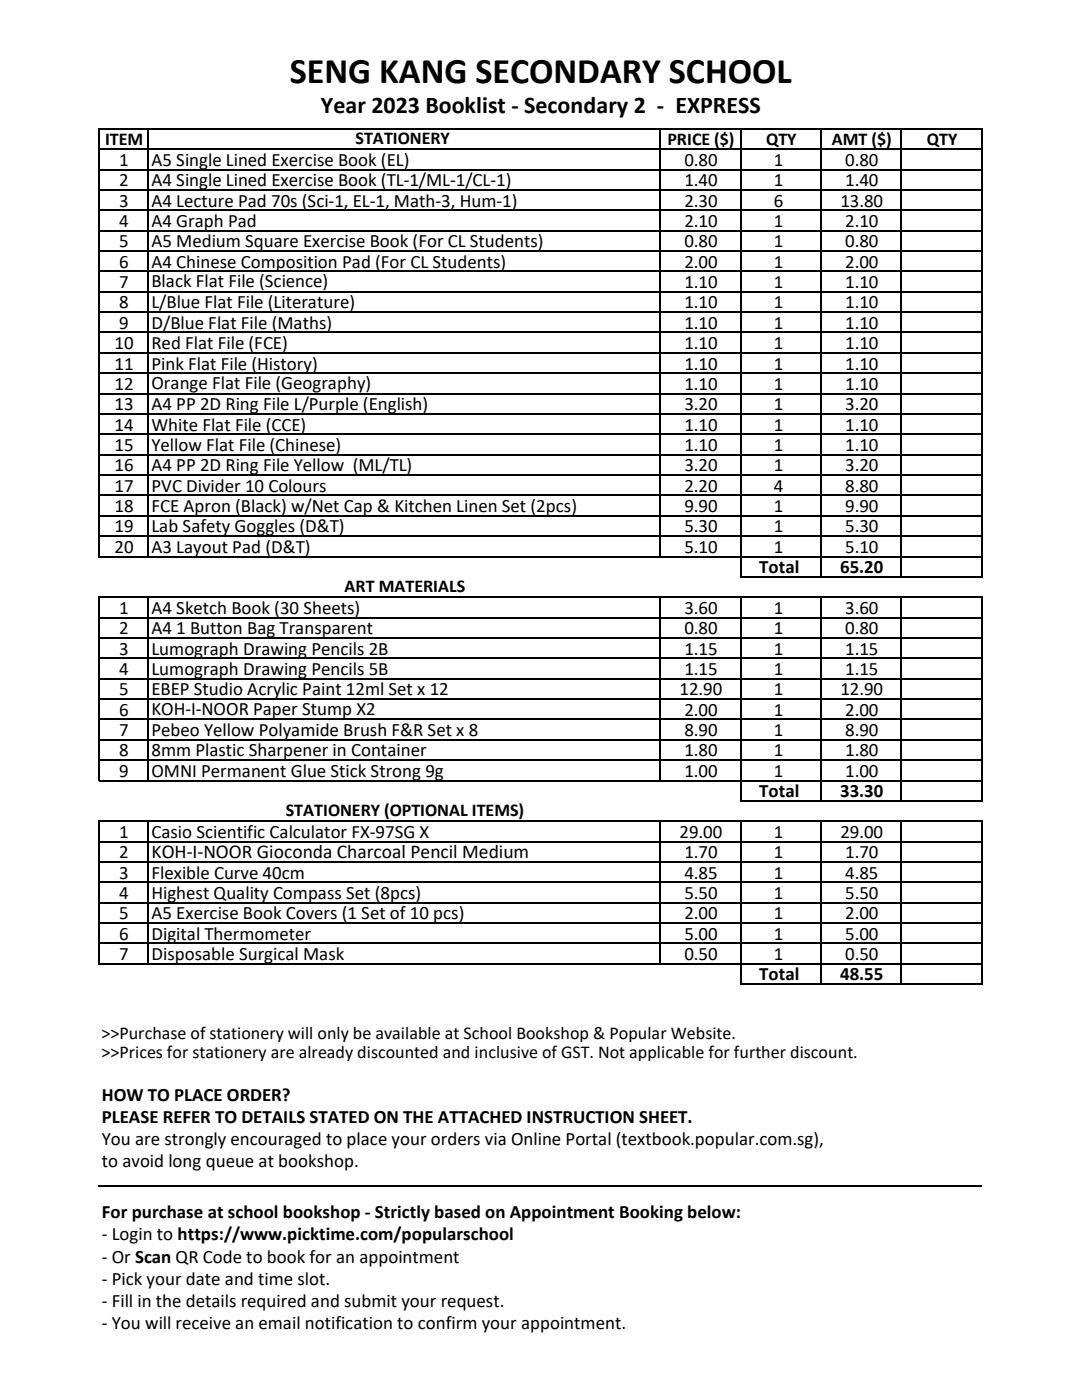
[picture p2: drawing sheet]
<svg xmlns="http://www.w3.org/2000/svg" width="216mm" height="279mm" viewBox="0 0 216 279" stroke-linecap="round" stroke-linejoin="round" font-family="sans-serif">
<defs><g id="words">
<text font-size="7.2" x="57.8" y="16.5">SENG KANG SECONDARY SCHOOL</text>
<text font-size="4.8" x="64.1" y="22.5">Year 2023 Booklist - Secondary 2 - EXPRESS</text>
<text font-size="3.9" x="30.2" y="171.3">KOH-I-NOOR Gioconda Charcoal Pencil Medium</text>
<g font-size="3.8">
<text x="23.8" y="33.1">1</text>
<text x="30.2" y="33.1">A5 Single Lined Exercise Book (EL)</text>
<text x="136.6" y="33.1">0.80</text>
<text x="154.4" y="33.1">1</text>
<text x="168.7" y="33.1">0.80</text>
<text x="23.8" y="37.2">2</text>
<text x="23.8" y="41.2">3</text>
<text x="30.2" y="37.2">A4 Single Lined Exercise Book (TL-1/ML-1/CL-1)</text>
<text x="30.2" y="41.2">A4 Lecture Pad 70s (Sci-1, EL-1, Math-3, Hum-1)</text>
<text x="136.6" y="37.2">1.40</text>
<text x="136.6" y="41.2">2.30</text>
<text x="154.4" y="37.2">1</text>
<text x="154.4" y="41.2">6</text>
<text x="167.7" y="41.2">13.80</text>
<text x="168.7" y="37.2">1.40</text>
<text x="23.8" y="45.3">4</text>
<text x="30.2" y="45.3">A4 Graph Pad</text>
<text x="136.6" y="45.3">2.10</text>
<text x="154.4" y="45.3">1</text>
<text x="168.7" y="45.3">2.10</text>
<text x="23.8" y="49.4">5</text>
<text x="23.8" y="53.4">6</text>
<text x="30.2" y="49.4">A5 Medium Square Exercise Book (For CL Students)</text>
<text x="30.2" y="53.4">A4 Chinese Composition Pad (For CL Students)</text>
<text x="136.6" y="49.4">0.80</text>
<text x="136.6" y="53.4">2.00</text>
<text x="154.4" y="49.4">1</text>
<text x="154.4" y="53.4">1</text>
<text x="168.7" y="49.4">0.80</text>
<text x="168.7" y="53.4">2.00</text>
<text x="23.8" y="57.5">7</text>
<text x="30.2" y="57.3">Black Flat File (Science)</text>
<text x="136.6" y="57.5">1.10</text>
<text x="154.4" y="57.5">1</text>
<text x="168.7" y="57.5">1.10</text>
<text x="23.8" y="61.6">8</text>
<text x="23.8" y="65.6">9</text>
<text x="30.2" y="61.6">L/Blue Flat File (Literature)</text>
<text x="30.2" y="65.6">D/Blue Flat File (Maths)</text>
<text x="136.6" y="61.6">1.10</text>
<text x="136.6" y="65.6">1.10</text>
<text x="154.4" y="61.6">1</text>
<text x="154.4" y="65.6">1</text>
<text x="168.7" y="61.6">1.10</text>
<text x="168.7" y="65.6">1.10</text>
<text x="22.9" y="69.7">10</text>
<text x="30.2" y="69.7">Red Flat File (FCE)</text>
<text x="136.6" y="69.7">1.10</text>
<text x="154.4" y="69.7">1</text>
<text x="168.7" y="69.7">1.10</text>
<text x="22.9" y="73.7">11</text>
<text x="22.9" y="77.8">12</text>
<text x="30.2" y="73.7">Pink Flat File (History)</text>
<text x="30.2" y="77.6">Orange Flat File (Geography)</text>
<text x="136.6" y="73.7">1.10</text>
<text x="136.6" y="77.8">1.10</text>
<text x="154.4" y="73.7">1</text>
<text x="154.4" y="77.8">1</text>
<text x="168.7" y="73.7">1.10</text>
<text x="168.7" y="77.8">1.10</text>
<text x="22.9" y="81.9">13</text>
<text x="30.2" y="81.9">A4 PP 2D Ring File L/Purple (English)</text>
<text x="136.6" y="81.9">3.20</text>
<text x="154.4" y="81.9">1</text>
<text x="168.7" y="81.9">3.20</text>
<text x="22.9" y="85.9">14</text>
<text x="30.2" y="85.9">White Flat File (CCE)</text>
<text x="136.6" y="85.9">1.10</text>
<text x="154.4" y="85.9">1</text>
<text x="168.7" y="85.9">1.10</text>
<text x="22.9" y="90">15</text>
<text x="22.9" y="94.1">16</text>
<text x="30.2" y="90">Yellow Flat File (Chinese)</text>
<text x="30.2" y="94.1">A4 PP 2D Ring File Yellow (ML/TL)</text>
<text x="136.6" y="90">1.10</text>
<text x="136.6" y="94.1">3.20</text>
<text x="154.4" y="90">1</text>
<text x="154.4" y="94.1">1</text>
<text x="168.7" y="90">1.10</text>
<text x="168.7" y="94.1">3.20</text>
<text x="22.9" y="98.1">17</text>
<text x="30.2" y="98.1">PVC Divider 10 Colours</text>
<text x="136.6" y="98.1">2.20</text>
<text x="154.4" y="98.1">4</text>
<text x="168.7" y="98.1">8.80</text>
<text x="22.9" y="102.2">18</text>
<text x="22.9" y="106.3">19</text>
<text x="30.2" y="102.2">FCE Apron (Black) w/Net Cap &amp; Kitchen Linen Set (2pcs)</text>
<text x="30.2" y="106.3">Lab Safety Goggles (D&amp;T)</text>
<text x="136.6" y="102.2">9.90</text>
<text x="136.6" y="106.3">5.30</text>
<text x="154.4" y="102.2">1</text>
<text x="154.4" y="106.3">1</text>
<text x="168.7" y="102.2">9.90</text>
<text x="168.7" y="106.3">5.30</text>
<text x="22.9" y="110.3">20</text>
<text x="30.2" y="110.3">A3 Layout Pad (D&amp;T)</text>
<text x="136.6" y="110.3">5.10</text>
<text x="154.4" y="110.3">1</text>
<text x="168.7" y="110.3">5.10</text>
<text x="151.5" y="114.4">Total</text>
<text x="167.6" y="114.4">65.20</text>
<text x="23.8" y="122.5">1</text>
<text x="30.2" y="122.5">A4 Sketch Book (30 Sheets)</text>
<text x="136.6" y="122.5">3.60</text>
<text x="154.4" y="122.5">1</text>
<text x="168.7" y="122.5">3.60</text>
<text x="23.8" y="126.6">2</text>
<text x="23.8" y="130.6">3</text>
<text x="30.2" y="126.6">A4 1 Button Bag Transparent</text>
<text x="30.2" y="130.6">Lumograph Drawing Pencils 2B</text>
<text x="136.6" y="126.6">0.80</text>
<text x="136.6" y="130.6">1.15</text>
<text x="154.4" y="126.6">1</text>
<text x="154.4" y="130.6">1</text>
<text x="168.7" y="126.6">0.80</text>
<text x="168.7" y="130.6">1.15</text>
<text x="23.8" y="134.7">4</text>
<text x="30.2" y="134.7">Lumograph Drawing Pencils 5B</text>
<text x="136.6" y="134.7">1.15</text>
<text x="154.4" y="134.7">1</text>
<text x="168.7" y="134.7">1.15</text>
<text x="23.8" y="138.8">5</text>
<text x="23.8" y="142.8">6</text>
<text x="30.2" y="138.8">EBEP Studio Acrylic Paint 12ml Set x 12</text>
<text x="30.2" y="142.7">KOH-I-NOOR Paper Stump X2</text>
<text x="135.6" y="138.8">12.90</text>
<text x="136.6" y="142.8">2.00</text>
<text x="154.4" y="138.8">1</text>
<text x="154.4" y="142.8">1</text>
<text x="167.7" y="138.8">12.90</text>
<text x="168.7" y="142.8">2.00</text>
<text x="23.8" y="146.9">7</text>
<text x="30.2" y="146.9">Pebeo Yellow Polyamide Brush F&amp;R Set x 8</text>
<text x="136.6" y="146.9">8.90</text>
<text x="154.4" y="146.9">1</text>
<text x="168.7" y="146.9">8.90</text>
<text x="23.8" y="151">8</text>
<text x="23.8" y="155">9</text>
<text x="30.2" y="151">8mm Plastic Sharpener in Container</text>
<text x="30.2" y="155">OMNI Permanent Glue Stick Strong 9g</text>
<text x="136.6" y="151">1.80</text>
<text x="136.6" y="155">1.00</text>
<text x="154.4" y="151">1</text>
<text x="154.4" y="155">1</text>
<text x="168.7" y="151">1.80</text>
<text x="168.7" y="155">1.00</text>
<text x="151.5" y="159.1">Total</text>
<text x="167.6" y="159.1">33.30</text>
<text x="23.8" y="167.2">1</text>
<text x="30.2" y="167.2">Casio Scientific Calculator FX-97SG X</text>
<text x="135.6" y="167.2">29.00</text>
<text x="154.4" y="167.2">1</text>
<text x="167.7" y="167.2">29.00</text>
<text x="23.8" y="171.3">2</text>
<text x="136.6" y="171.3">1.70</text>
<text x="154.4" y="171.3">1</text>
<text x="168.7" y="171.3">1.70</text>
<text x="23.8" y="175.3">3</text>
<text x="23.8" y="179.4">4</text>
<text x="30.2" y="175.3">Flexible Curve 40cm</text>
<text x="30.2" y="179.4">Highest Quality Compass Set (8pcs)</text>
<text x="136.6" y="175.3">4.85</text>
<text x="136.6" y="179.4">5.50</text>
<text x="154.4" y="175.3">1</text>
<text x="154.4" y="179.4">1</text>
<text x="168.7" y="175.3">4.85</text>
<text x="168.7" y="179.4">5.50</text>
<text x="23.8" y="183.5">5</text>
<text x="30.2" y="183.5">A5 Exercise Book Covers (1 Set of 10 pcs)</text>
<text x="136.6" y="183.5">2.00</text>
<text x="154.4" y="183.5">1</text>
<text x="168.7" y="183.5">2.00</text>
<text x="23.8" y="187.5">6</text>
<text x="23.8" y="191.6">7</text>
<text x="30.2" y="187.5">Digital Thermometer</text>
<text x="30.2" y="191.6">Disposable Surgical Mask</text>
<text x="136.6" y="187.5">5.00</text>
<text x="136.6" y="191.6">0.50</text>
<text x="154.4" y="187.5">1</text>
<text x="154.4" y="191.6">1</text>
<text x="168.7" y="187.5">5.00</text>
<text x="168.7" y="191.6">0.50</text>
<text x="151.5" y="195.7">Total</text>
<text x="167.6" y="195.7">48.55</text>
<text x="20.3" y="219.7">HOW TO PLACE ORDER?</text>
<text x="20.3" y="224.1">PLEASE REFER TO DETAILS STATED ON THE ATTACHED INSTRUCTION SHEET.</text>
<text x="20.3" y="228.5">You are strongly encouraged to place your orders via Online Portal (textbook.popular.com.sg),</text>
<text x="20.3" y="232.9">to avoid long queue at bookshop.</text>
<text x="20.3" y="243.2">For purchase at school bookshop - Strictly based on Appointment Booking below:</text>
<text x="20.3" y="247.6">- Login to https://www.picktime.com/popularschool</text>
<text x="20.3" y="252">- Or Scan QR Code to book for an appointment</text>
<text x="20.3" y="256.4">- Pick your date and time slot.</text>
<text x="20.3" y="260.8">- Fill in the details required and submit your request.</text>
<text x="20.3" y="265.2">- You will receive an email notification to confirm your appointment.</text>
</g>
<g font-size="3.6">
<text x="21" y="29">ITEM</text>
<text x="71" y="28.8">STATIONERY</text>
<text x="133.2" y="29">PRICE ($)</text>
<text x="152.9" y="29">QTY</text>
<text x="166" y="29">AMT ($)</text>
<text x="185" y="29">QTY</text>
<text x="68.7" y="118.2">ART MATERIALS</text>
<text x="57" y="162.9">STATIONERY (OPTIONAL ITEMS)</text>
<text x="20.3" y="207.3">&gt;&gt;Purchase of stationery will only be available at School Bookshop &amp; Popular Website.</text>
<text x="20.3" y="211.1">&gt;&gt;Prices for stationery are already discounted and inclusive of GST. Not applicable for further discount.</text>
</g>
</g></defs>
<g fill="none" stroke="#000" stroke-width=".3">
<path d="M19.7 25.6v85.6M19.8 25.7h176.2M19.8 29.8h176.2M19.8 33.8h176.2M19.8 37.9h176.2M29.6 25.9v85.3M131.7 25.9v85.3M147.8 25.9v89.4M163.8 25.9v89.4M179.9 25.9v89.4M195.9 25.9v89.4M19.8 42h176.2"/>
<path d="M19.8 46h176.2M19.8 50.1h176.2M19.8 54.2h176.2M19.8 58.2h176.2M19.8 62.3h176.2M19.8 66.4h176.2M19.8 70.4h176.2M19.8 74.5h176.2M19.8 78.5h176.2M19.8 82.6h176.2M19.8 86.7h176.2M19.8 90.7h176.2"/>
<path d="M19.8 94.8h176.2M19.8 98.9h176.2M19.7 119v36.9M19.8 102.9h176.2M19.8 107h176.2M19.8 111.1h176.2M19.8 119.2h176.2M29.6 119.3v36.6M131.7 119.3v36.6M147.8 119.3v40.7M147.9 115.1h48.1M163.8 119.3v40.7"/>
<path d="M179.9 119.3v40.7M195.9 119.3v40.7M19.8 123.3h176.2M19.8 127.3h176.2M19.8 131.4h176.2M19.8 135.4h176.2M19.8 139.5h176.2M19.8 143.6h176.2M19.8 147.6h176.2M19.8 151.7h176.2M19.8 155.8h176.2M147.9 159.8h48.1"/>
<path d="M19.7 163.7v28.8M19.8 163.9h176.2M19.8 168h176.2M19.8 172h176.2M19.8 176.1h176.2M29.6 164v28.5M131.7 164v28.5M147.8 164v32.6M163.8 164v32.6M179.9 164v32.6M195.9 164v32.6M19.8 180.1h176.2"/>
<path d="M19.8 184.2h176.2M19.8 188.3h176.2M19.8 192.3h176.2M147.9 196.4h48.1M19.6 236.7h176.3"/>
</g>
<use href="#words"/>
</svg>
